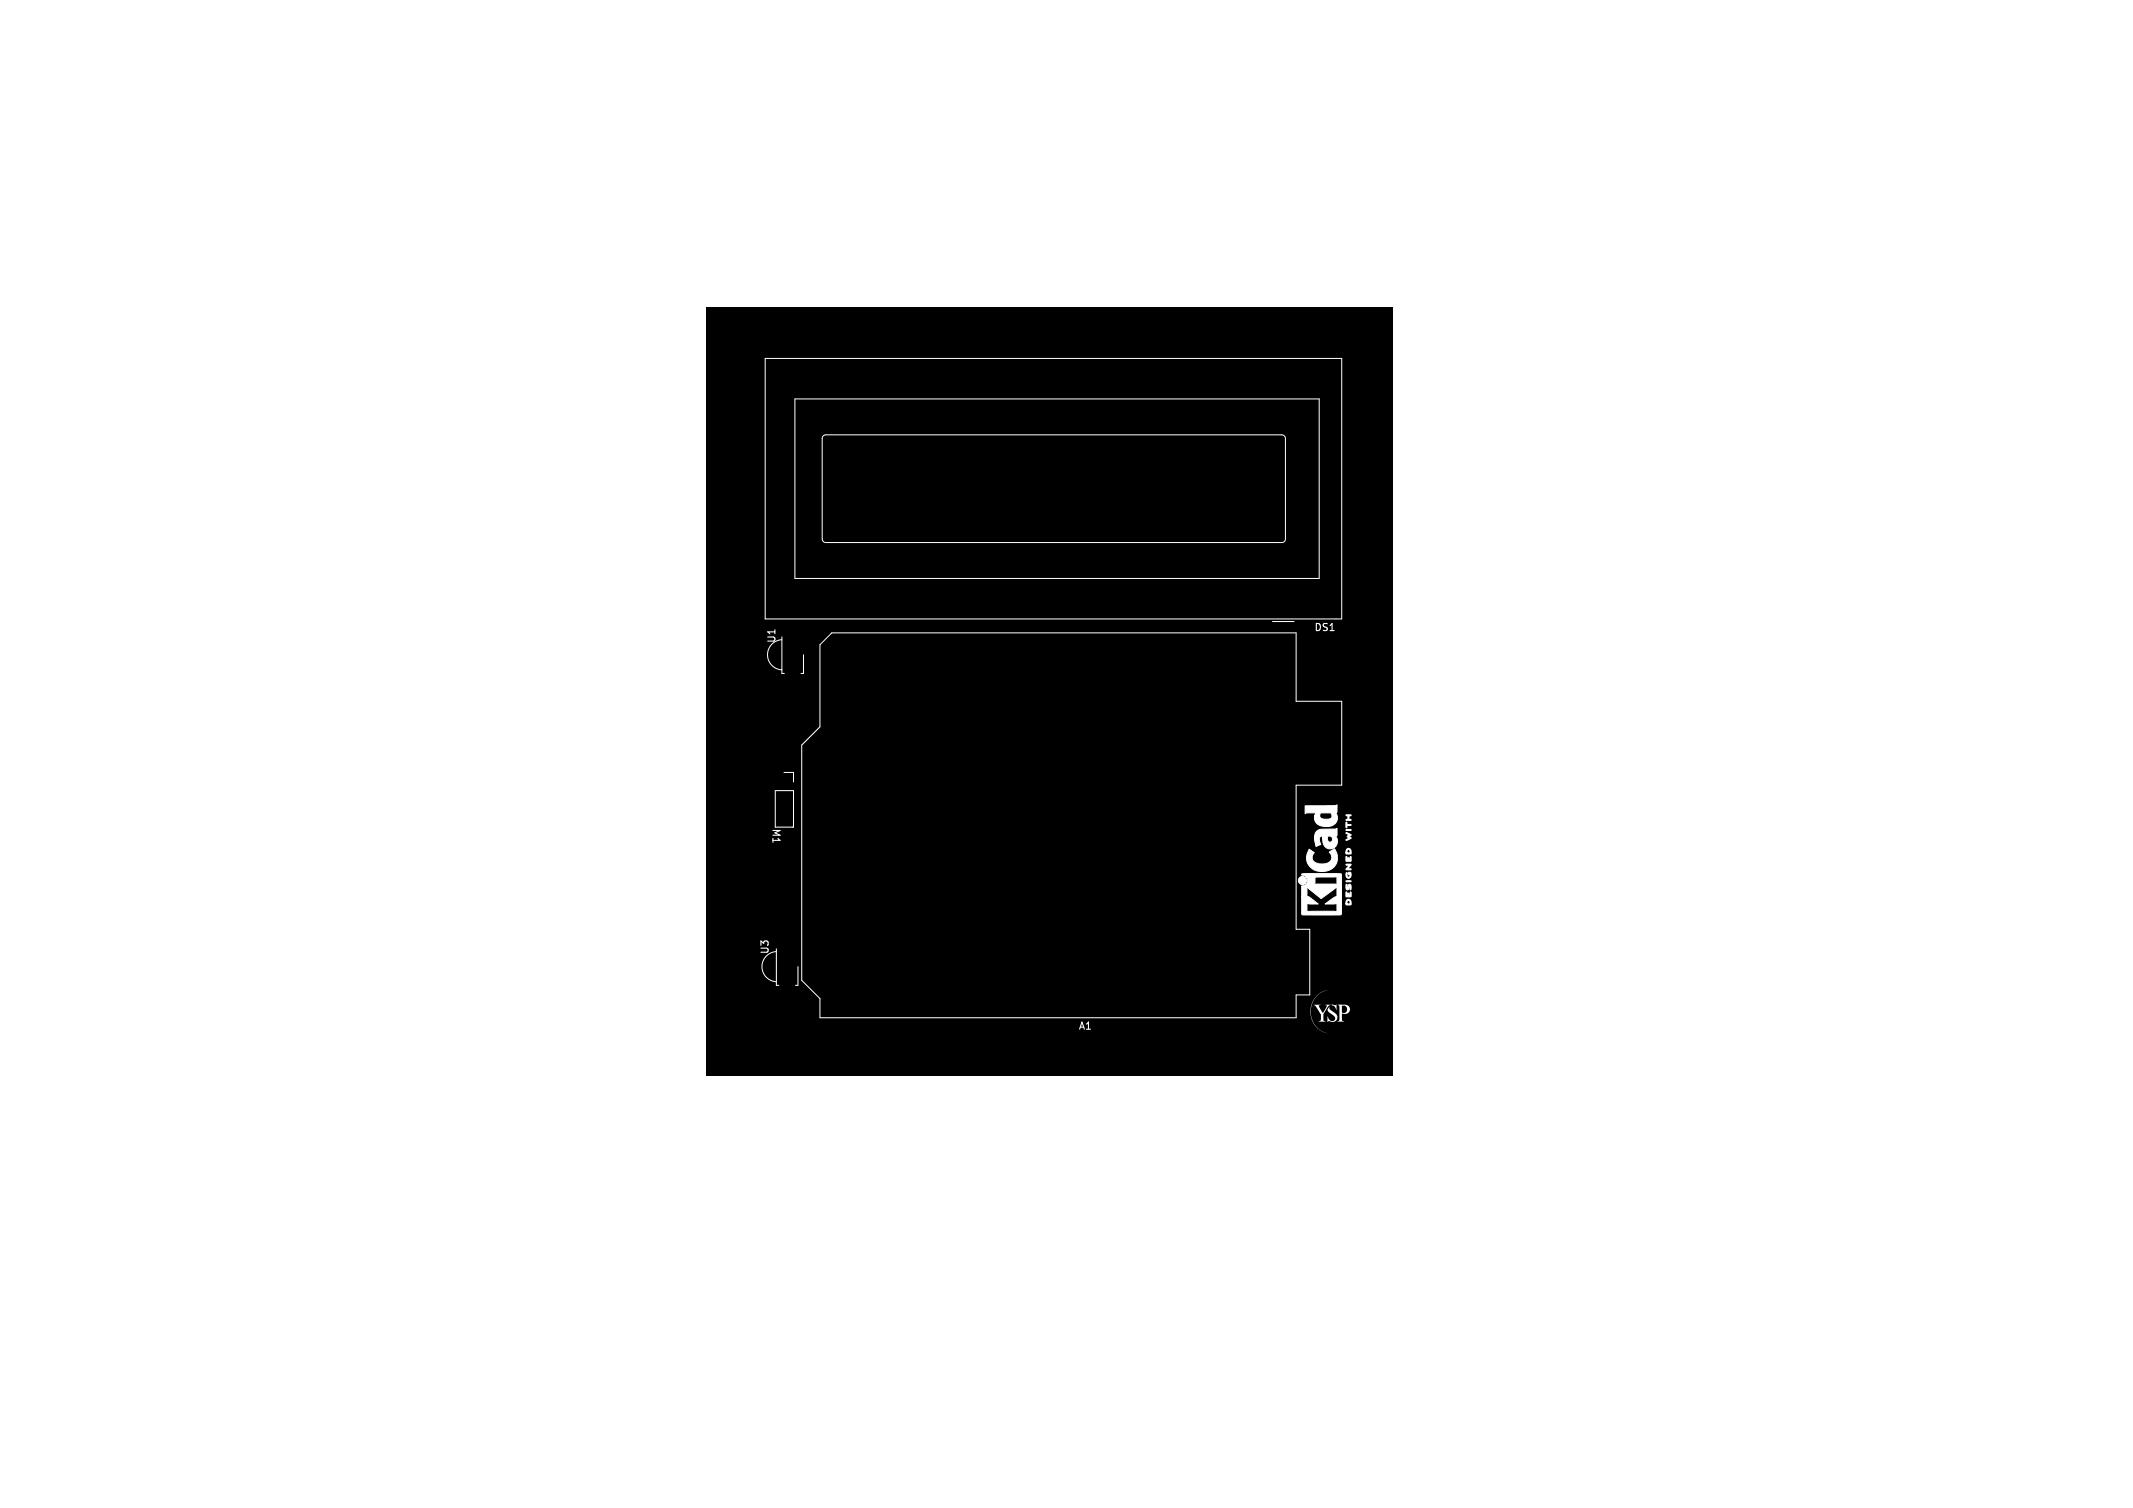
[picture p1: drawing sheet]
<svg xmlns="http://www.w3.org/2000/svg" width="297mm" height="210mm" viewBox="0 0 297 210" stroke-linecap="round" stroke-linejoin="round" font-family="sans-serif">
<defs><g id="words">
<g font-size="1.4" fill="#fff">
<text x="108.2" y="89.6" transform="rotate(-90 108.2 89.6)">U1</text>
<text x="182.9" y="88.1">DS1</text>
<text x="107.4" y="115.3" transform="rotate(90 107.4 115.3)">M1</text>
<text x="107.2" y="133" transform="rotate(-90 107.2 133)">U3</text>
<text x="150.1" y="143.6">A1</text>
</g>
</g></defs>
<path d="M98.4 42.7h95.6v107.1h-95.6z" fill="#000"/>
<path d="M108.9 89.1a2.1 2.1 0 0 0-2 2.1 2.1 2.1 0 0 0 2 2.1M108.9 88.7v5.1h.3M111.9 91.2v2.6h-.4M108.1 132.5a2.1 2.1 0 0 0-2 2.1 2.1 2.1 0 0 0 2 2.1M108.1 132.1v5.1h.3M111.1 134.6v2.6h-.3" fill="none" stroke="#fff" stroke-width=".14"/>
<g fill="#fff">
<path d="M184.7 143.8l.1 .1z"/>
<path d="M185.4 139.9l.5 .1 .2-.1v.8a.99 .99 0 0 0-.7-.8z"/>
<path d="M183.4 138.6l.8-.5 .7-.2a3.1 3.1 0 0 0-2.4 2.9 3.1 3.1 0 0 0 2.1 3 3.1 3.1 0 0 1-1.2-5.2z"/>
<path d="M185.1 140.2a.54 .54 0 0 0 .5 .7 .82 .82 0 0 1 .6 1.1 .98 .98 0 0 1-1.2 .2l-.2 .1 .1-.8a.65 .65 0 0 0 .8 .6l.2-.2a1.3 1.3 0 0 0-.8-.9 .41 .41 0 0 1-.3-.4 .41 .41 0 0 1 .3-.4z"/>
<path d="M186.3 139.9h.1a1.44 1.44 0 0 1 1.5 .4 .71 .71 0 0 1-.2 .8 .71 .71 0 0 1-.9 0l.1 .6a.33 .33 0 0 0-.1 .4 .33 .33 0 0 0 .4 .1l-1 .1a.43 .43 0 0 0 .3-.7v-1.1h.3v.5a.51 .51 0 0 0 .8-.5 .51 .51 0 0 0-.8-.4v.4h-.3a.42 .42 0 0 0-.2-.6z"/>
<path d="M182.9 139.9h1l-.1 .1a.19 .19 0 0 0-.2 .2 .19 .19 0 0 0 .1 .2l.5 .7 .6-1-.3-.2h.8a1.14 1.14 0 0 0-.7 .9l-.3 .5v.4a.38 .38 0 0 0 .3 .5l-1 .1 .3-.2v-.4a1.05 1.05 0 0 0-.4-1l-.4-.6z"/>
</g>
<path d="M106.5 49.9h80.3v36.3h-80.3zM110.7 55.6h73v25h-73zM114.6 60.7l.4-.1h63.5a.5 .5 0 0 1 .5 .5v14a.5 .5 0 0 1-.5 .5h-63.5a.5 .5 0 0 1-.5-.5v-14zM114.2 89.8l1.6-1.7h64.7v9.6h6.3v11.6h-6.3v20.1h1.9v9.2h-1.9v3.1h-66.3v-2.6l-2.6-2.6v-32.7l2.6-2.6zM177.2 86.6h3M107.9 110.1h2.6v5.1h-2.6zM109.2 107.6h1.3v1.3" fill="none" stroke="#fff" stroke-width=".14"/>
<g fill="#fff" stroke="#fff" stroke-width=".14">
<path d="M187.4 115.5h.7v.1l-.7 .1z"/>
<path d="M187.4 122.7h.7l-.6 .1z"/>
<path d="M187.4 114.5h.1l.1 .3h.5v.1l-.5 .1-.1 .2v.1z"/>
<path d="M187.4 113.5h.7v.1h-.3v.5h.3v.1h-.7l.1-.1h.2v-.5h-.3z"/>
<path d="M187.5 118.3a.39 .39 0 0 1 .5-.1 .39 .39 0 0 1 .1 .5v.2h-.7v-.1h.6v-.1a.26 .26 0 0 0-.2-.4 .26 .26 0 0 0-.2 .4v.1h-.2z"/>
<path d="M187.5 125.3a.45 .45 0 0 1 .6 .2 .45 .45 0 0 1 0 .5h-.7v-.2l.6 .1v-.1a.26 .26 0 0 0-.2-.4 .26 .26 0 0 0-.2 .4h-.2z"/>
<path d="M187.4 120.3h.5a.15 .15 0 0 1 .2 0 .16 .16 0 0 1-.1 .3l-.3 .4h.3a.11 .11 0 0 1 .1 0 .11 .11 0 0 1 0 .1 .11 .11 0 0 1-.1 0h-.4a.13 .13 0 0 1-.2 0 .13 .13 0 0 1 .1-.2l.4-.4h-.5z"/>
<path d="M187.5 121.5l.1 .1v.2a.24 .24 0 0 0 .2 .4 .24 .24 0 0 0 .2-.4l-.1-.2v.2a.19 .19 0 0 1-.1-.3 .19 .19 0 0 1 .3 .1 .43 .43 0 0 1 0 .5 .43 .43 0 0 1-.6 .1l-.1-.3z"/>
<path d="M187.4 119.3h.1l.1 .5h.1v-.4l.1 .4h.2v-.5h.1v.4a.2 .2 0 0 1 0 .3 .2 .2 0 0 1-.3 0l-.4-.1z"/>
<path d="M187.4 124.2l.1 .1 .1 .4 .1 .1 .1-.4v.4h.2l.1-.6v.4a.2 .2 0 0 1 0 .3 .2 .2 0 0 1-.3 0h-.1a.2 .2 0 0 1-.3 0 .2 .2 0 0 1 0-.3z"/>
<path d="M187.4 116l.7 .2v.1l-.3 .2 .3 .2v.1a.64 .64 0 0 1-.7 .2l.5-.3-.1-.1a.16 .16 0 0 1-.2-.1 .16 .16 0 0 1 .2-.2h.1l-.5-.2z"/>
<path d="M187.5 123.2h.1v.6a.52 .52 0 0 1 .4-.7l.1 .1a.51 .51 0 0 1-.1 .7v-.1a.32 .32 0 0 0-.1-.5v.1a.32 .32 0 0 1-.1 .4 .32 .32 0 0 1-.3 .1l-.1-.3z"/>
<path d="M182.3 118.3l.7 .5a.9 .9 0 0 0-.2 1 .9 .9 0 0 0 1 .5 1.52 1.52 0 0 0 1.6-.7 1.05 1.05 0 0 0-.3-.9l.7-.5 .4 .8a1.94 1.94 0 0 1-2.4 2.4 1.95 1.95 0 0 1-1.5-3.1z"/>
<path d="M181.7 112.2h4l.5-.1v1l-.3 .1a1.2 1.2 0 0 1 .2 1.3 1.2 1.2 0 0 1-1.3 .6 1.43 1.43 0 0 1-1.8-1.2l.1-.3h.6a.69 .69 0 0 0 1 .5 .57 .57 0 0 0 .8-.4l-.2-.5h-1.4l-.2 .4h-.6l.2-.4h-1.3l-.3 .1z"/>
<path d="M183.3 115.8a2.26 2.26 0 0 1 1.7-.3h1l.2-.1v1h-.3a1.05 1.05 0 0 1-.3 1.8 1.05 1.05 0 0 1-1.4-1.2v-.3h.6a.41 .41 0 0 0 .3 .5 .41 .41 0 0 0 .5-.4 .41 .41 0 0 0-.5-.4l-.3 .1v.2h-.6v-.3a.5 .5 0 0 0-.5 .3 .5 .5 0 0 0 .1 .6l.1 .3-.7 .3v-.1a2.34 2.34 0 0 1 .1-2z"/>
<path d="M181.3 121.7h5.5l-.1 5.7h-5.4l-.1-2.5h1l1.3 1h-1.2l-.3-.2v1.3l.3-.1h2.4a2.25 2.25 0 0 1 1.5 .2v-1.3l-.4 .1h-1.3l1.3-.9 .4-.1v-1.4l-2.3 1.6-1.9-1.6v1.4h-.8v-1.5h.2a.74 .74 0 0 0 .6-.5 .74 .74 0 0 0-.1-.8h1.2v1.1l.2-.1h2.7l.2 .1-.1-1.2-.2 .1h-4l-.3-.2h-.4z"/>
<circle cx="181.4" cy="122.6" r=".57"/>
</g>
<use href="#words"/>
</svg>
